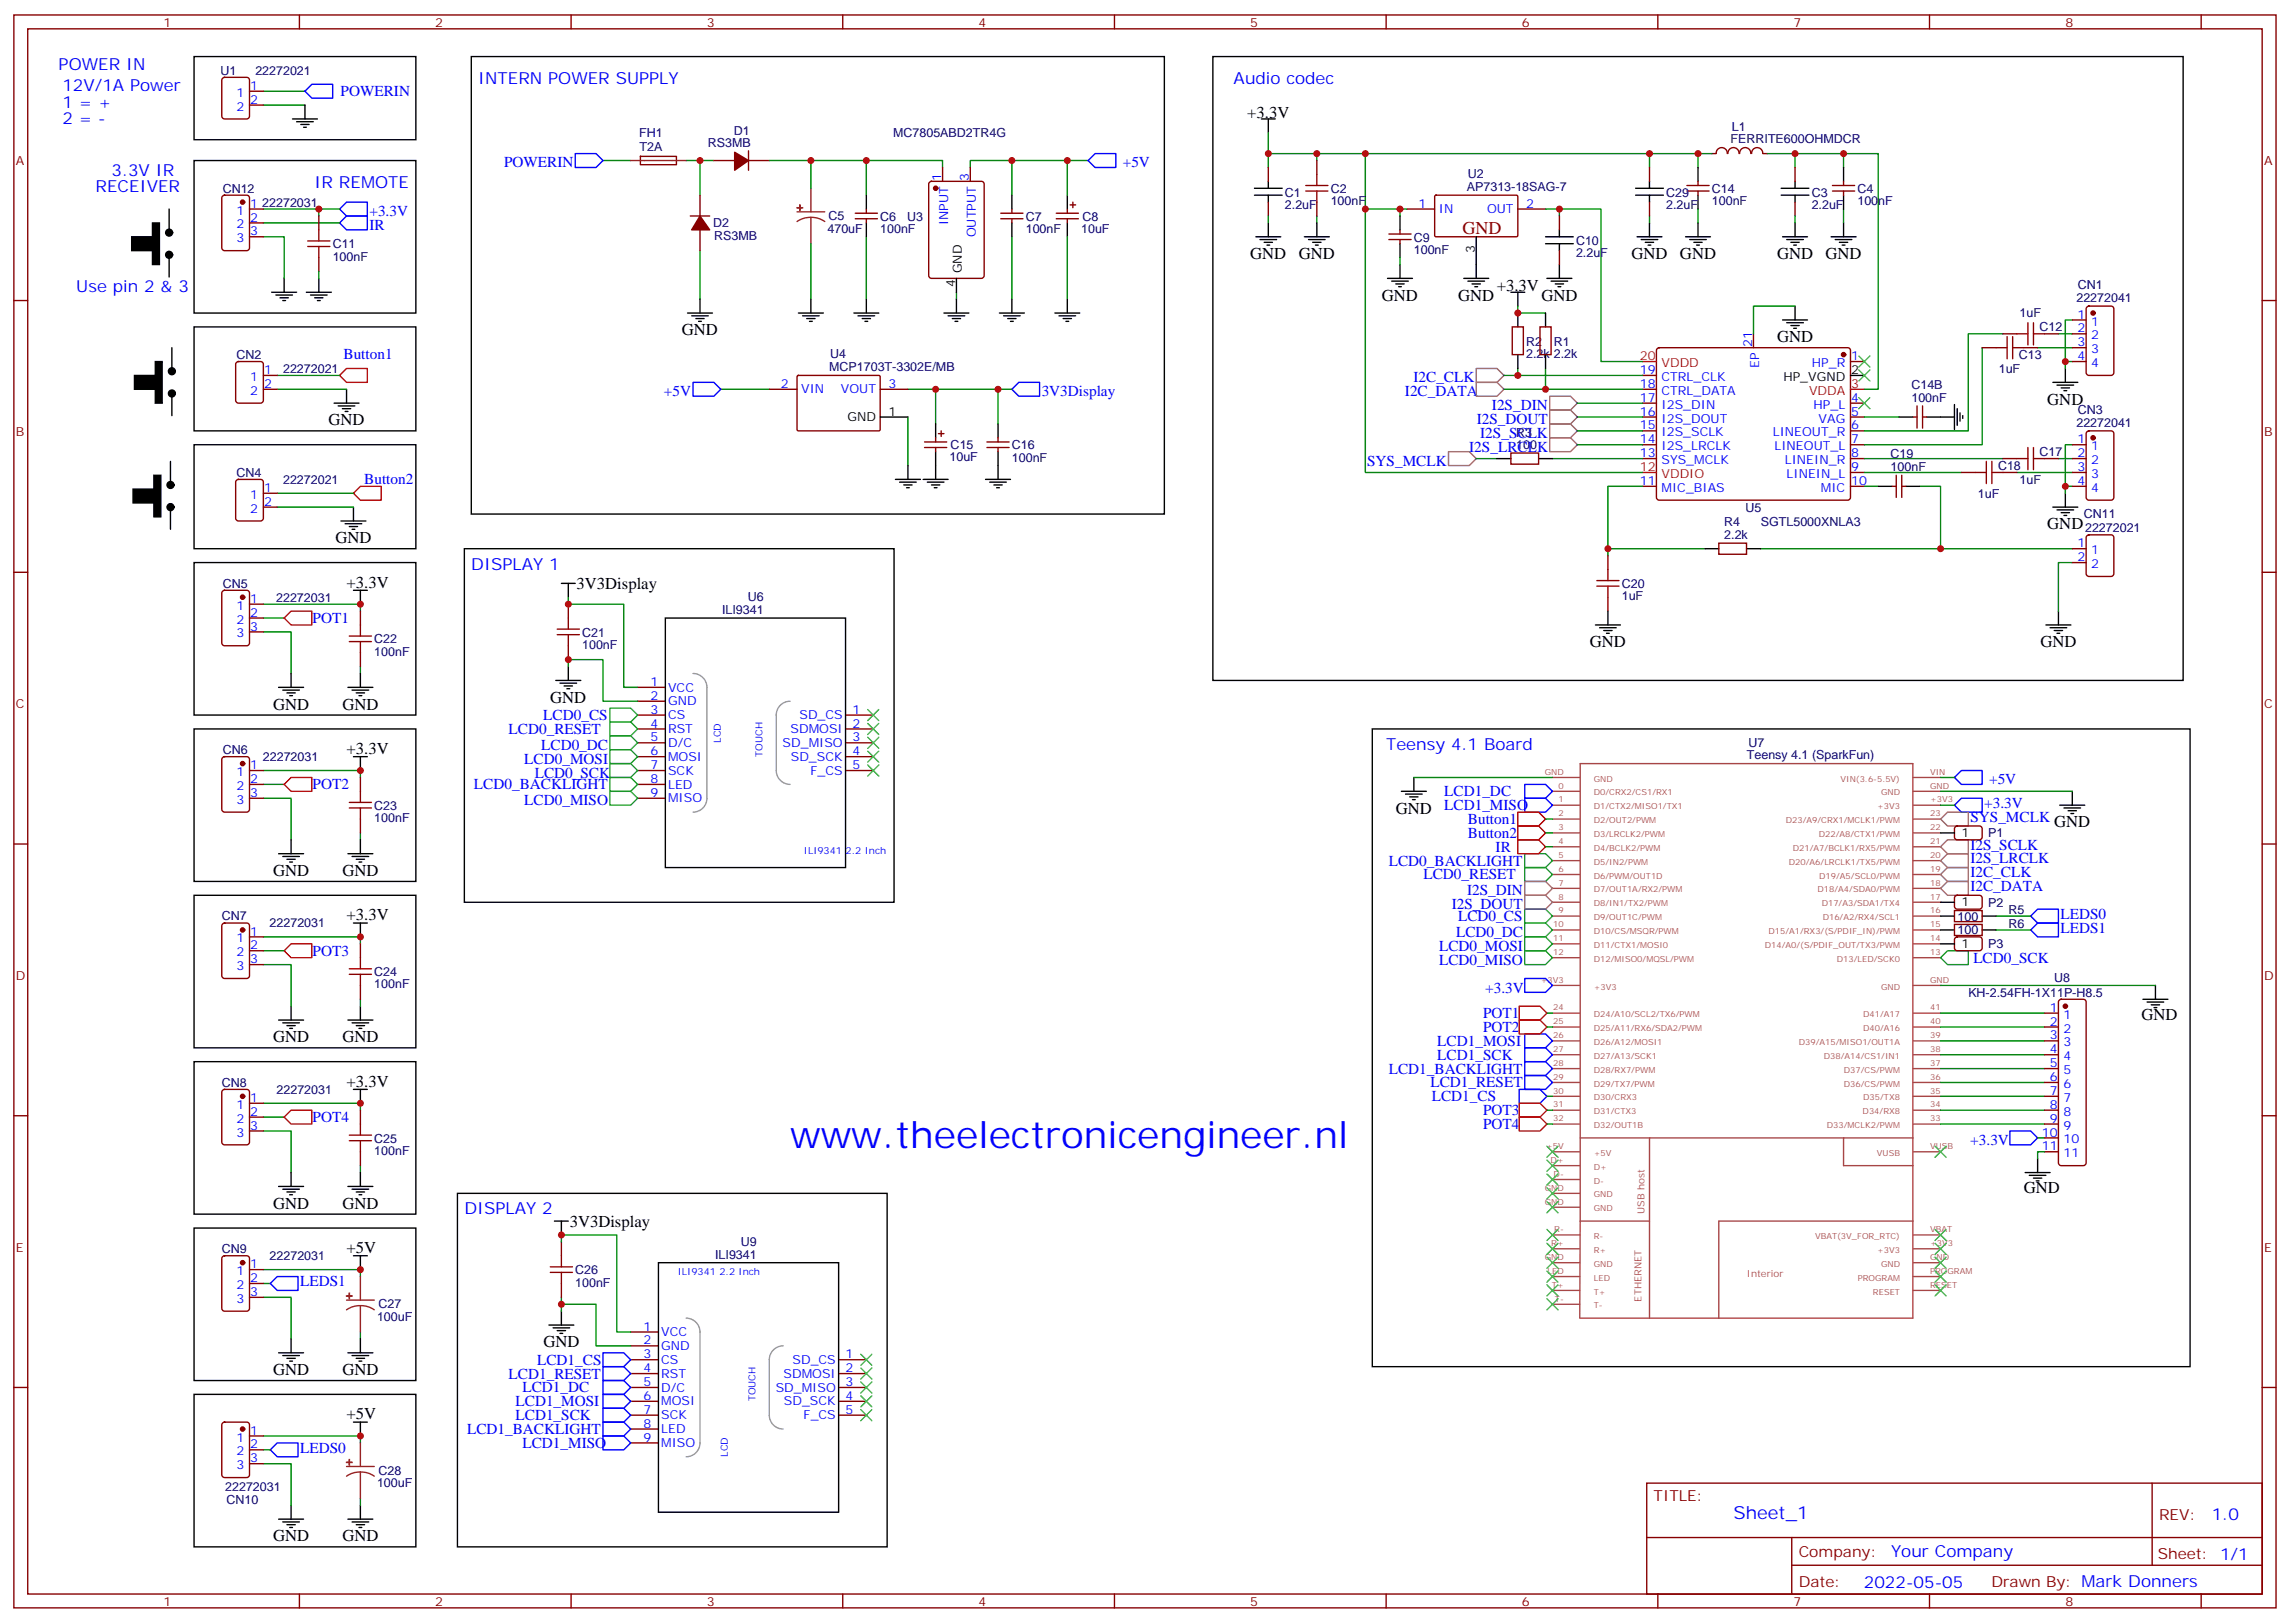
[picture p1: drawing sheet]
<svg xmlns="http://www.w3.org/2000/svg" width="583mm" height="413mm" viewBox="0 0 583 413" stroke-linecap="round" stroke-linejoin="round" font-family="sans-serif">
<defs><g id="words">
<text font-size="9.5" fill="#00f" x="201.1" y="292">www.theelectronicengineer.nl</text>
<text font-size="4.6" fill="#800" x="372.2" y="59.5">GND</text>
<text font-size="4.6" fill="#00f" x="441.2" y="386.4">Sheet_1</text>
<g font-size="4.2" fill="#00f">
<text x="14.9" y="17.9">POWER IN</text>
<text x="15.9" y="23.2">12V/1A Power</text>
<text x="121.7" y="21.4">INTERN POWER SUPPLY</text>
<text x="314" y="21.4">Audio codec</text>
<text x="15.9" y="27.4">1 = +</text>
<text x="15.9" y="31.7">2 = -</text>
<text x="28.4" y="44.7">3.3V IR</text>
<text x="80.1" y="47.9">IR REMOTE</text>
<text x="24.3" y="49">RECEIVER</text>
<text x="19.4" y="74.4">Use pin 2 &amp; 3</text>
<text x="119.9" y="144.9">DISPLAY 1</text>
<text x="352.8" y="190.8">Teensy 4.1 Board</text>
<text x="118.2" y="309">DISPLAY 2</text>
<text x="562.9" y="386.7">1.0</text>
<text x="481.3" y="396.2">Your Company</text>
<text x="474.4" y="404">2022-05-05</text>
</g>
<g font-size="4.2">
<text x="317.4" y="29.9">+3.3V</text>
<text x="318.2" y="65.9">GND</text>
<text x="330.6" y="65.9">GND</text>
<text x="415.2" y="65.9">GND</text>
<text x="427.6" y="65.9">GND</text>
<text x="452.3" y="65.9">GND</text>
<text x="464.6" y="65.9">GND</text>
<text x="351.7" y="76.5">GND</text>
<text x="371.1" y="76.5">GND</text>
<text x="380.9" y="74">+3.3V</text>
<text x="392.3" y="76.5">GND</text>
<text x="173.6" y="85.3">GND</text>
<text x="452.3" y="87.1">GND</text>
<text x="521.1" y="102.9">GND</text>
<text x="83.6" y="108.2">GND</text>
<text x="521.1" y="134.7">GND</text>
<text x="85.4" y="138.2">GND</text>
<text x="88.2" y="149.5">+3.3V</text>
<text x="146.8" y="149.8">3V3Display</text>
<text x="404.6" y="164.7">GND</text>
<text x="519.3" y="164.7">GND</text>
<text x="140.1" y="178.8">GND</text>
<text x="69.5" y="180.6">GND</text>
<text x="87.1" y="180.6">GND</text>
<text x="88.2" y="191.8">+3.3V</text>
<text x="355.2" y="207">GND</text>
<text x="522.8" y="210.5">GND</text>
<text x="69.5" y="222.9">GND</text>
<text x="87.1" y="222.9">GND</text>
<text x="88.2" y="234.2">+3.3V</text>
<text x="545" y="259.6">GND</text>
<text x="69.5" y="265.2">GND</text>
<text x="87.1" y="265.2">GND</text>
<text x="88.2" y="276.5">+3.3V</text>
<text x="515.1" y="303.7">GND</text>
<text x="69.5" y="307.6">GND</text>
<text x="87.1" y="307.6">GND</text>
<text x="145" y="312.1">3V3Display</text>
<text x="88.2" y="318.8">+5V</text>
<text x="138.3" y="342.8">GND</text>
<text x="69.5" y="349.9">GND</text>
<text x="87.1" y="349.9">GND</text>
<text x="88.2" y="361.2">+5V</text>
<text x="69.5" y="392.2">GND</text>
<text x="87.1" y="392.2">GND</text>
</g>
<g font-size="3.9" fill="#00f">
<text x="86.7" y="24.5">POWERIN</text>
<text x="128.3" y="42.6">POWERIN</text>
<text x="285.8" y="42.6">+5V</text>
<text x="94" y="55">+3.3V</text>
<text x="94" y="58.5">IR</text>
<text x="87.4" y="91.5">Button1</text>
<text x="169" y="100.8">+5V</text>
<text x="265.1" y="100.8">3V3Display</text>
<text x="357.6" y="100.8">I2C_DATA</text>
<text x="359.7" y="97.3">I2C_CLK</text>
<text x="375.8" y="107.9">I2S_DOUT</text>
<text x="379.7" y="104.4">I2S_DIN</text>
<text x="376.7" y="111.4">I2S_SCLK</text>
<text x="347.9" y="118.5">SYS_MCLK</text>
<text x="373.9" y="114.9">I2S_LRCLK</text>
<text x="92.7" y="123.2">Button2</text>
<text x="79.6" y="158.6">POT1</text>
<text x="138.3" y="183.2">LCD0_CS</text>
<text x="129.4" y="186.7">LCD0_RESET</text>
<text x="137.7" y="190.8">LCD0_DC</text>
<text x="133.4" y="194.3">LCD0_MOSI</text>
<text x="79.6" y="200.9">POT2</text>
<text x="120.6" y="200.9">LCD0_BACKLIGHT</text>
<text x="136.1" y="198">LCD0_SCK</text>
<text x="367.6" y="202.6">LCD1_DC</text>
<text x="506.2" y="199.6">+5V</text>
<text x="133.4" y="204.9">LCD0_MISO</text>
<text x="367.6" y="206.2">LCD1_MISO</text>
<text x="373.6" y="209.7">Button1</text>
<text x="501.5" y="209.2">SYS_MCLK</text>
<text x="505" y="205.6">+3.3V</text>
<text x="373.6" y="213.2">Button2</text>
<text x="353.5" y="220.3">LCD0_BACKLIGHT</text>
<text x="380.6" y="216.7">IR</text>
<text x="501.5" y="219.7">I2S_LRCLK</text>
<text x="501.5" y="216.2">I2S_SCLK</text>
<text x="362.3" y="223.8">LCD0_RESET</text>
<text x="373.4" y="227.8">I2S_DIN</text>
<text x="501.5" y="226.8">I2C_DATA</text>
<text x="501.5" y="223.3">I2C_CLK</text>
<text x="369.5" y="231.4">I2S_DOUT</text>
<text x="524.4" y="233.9">LEDS0</text>
<text x="370.6" y="238.4">LCD0_DC</text>
<text x="371.1" y="234.4">LCD0_CS</text>
<text x="524.4" y="237.4">LEDS1</text>
<text x="79.6" y="243.2">POT3</text>
<text x="366.3" y="241.9">LCD0_MOSI</text>
<text x="366.3" y="245.5">LCD0_MISO</text>
<text x="502.2" y="245">LCD0_SCK</text>
<text x="378" y="252.6">+3.3V</text>
<text x="377.5" y="259">POT1</text>
<text x="377.5" y="262.6">POT2</text>
<text x="365.8" y="269.7">LCD1_SCK</text>
<text x="365.8" y="266.1">LCD1_MOSI</text>
<text x="353.5" y="273.2">LCD1_BACKLIGHT</text>
<text x="364" y="276.7">LCD1_RESET</text>
<text x="364.4" y="280.2">LCD1_CS</text>
<text x="79.6" y="285.6">POT4</text>
<text x="377.5" y="283.7">POT3</text>
<text x="377.5" y="287.3">POT4</text>
<text x="501.5" y="291.4">+3.3V</text>
<text x="76.4" y="327.3">LEDS1</text>
<text x="136.7" y="347.3">LCD1_CS</text>
<text x="129.4" y="350.8">LCD1_RESET</text>
<text x="131.2" y="357.8">LCD1_MOSI</text>
<text x="133" y="354.3">LCD1_DC</text>
<text x="118.9" y="364.9">LCD1_BACKLIGHT</text>
<text x="131.2" y="361.4">LCD1_SCK</text>
<text x="76.4" y="369.7">LEDS0</text>
<text x="133" y="368.4">LCD1_MISO</text>
</g>
<g font-size="3.9" fill="#800">
<text x="420.9" y="382">TITLE:</text>
<text x="549.5" y="386.7">REV:</text>
<text x="457.8" y="396.2">Company:</text>
<text x="549.1" y="396.8">Sheet: 1/1</text>
<text x="457.8" y="403.9">Date:</text>
<text x="506.8" y="403.9">Drawn By: Mark Donners</text>
</g>
<g font-size="3.2" fill="#800">
<text x="41.6" y="6.8">1</text>
<text x="110.8" y="6.8">2</text>
<text x="179.9" y="6.8">3</text>
<text x="249.1" y="6.8">4</text>
<text x="318.2" y="6.8">5</text>
<text x="387.3" y="6.8">6</text>
<text x="456.5" y="6.8">7</text>
<text x="525.6" y="6.8">8</text>
<text x="4.1" y="41.9">A</text>
<text x="576.3" y="41.9">A</text>
<text x="4.1" y="111.1">B</text>
<text x="576.3" y="111.1">B</text>
<text x="4.1" y="180.2">C</text>
<text x="576.3" y="180.2">C</text>
<text x="4.1" y="249.3">D</text>
<text x="576.3" y="249.3">D</text>
<text x="4.1" y="318.5">E</text>
<text x="576.3" y="318.5">E</text>
<text x="41.6" y="408.6">1</text>
<text x="110.8" y="408.6">2</text>
<text x="179.9" y="408.6">3</text>
<text x="249.1" y="408.6">4</text>
<text x="318.2" y="408.6">5</text>
<text x="387.3" y="408.6">6</text>
<text x="456.5" y="408.6">7</text>
<text x="525.6" y="408.6">8</text>
</g>
<g font-size="3.2" fill="#000080">
<text x="56.1" y="19.1">U1</text>
<text x="65" y="19.1">22272021</text>
<text x="162.7" y="34.9">FH1</text>
<text x="186.7" y="34.3">D1</text>
<text x="227.3" y="34.9">MC7805ABD2TR4G</text>
<text x="440.8" y="33.3">L1</text>
<text x="162.8" y="38.5">T2A</text>
<text x="180.2" y="37.3">RS3MB</text>
<text x="440.4" y="36.5">FERRITE600OHMDCR</text>
<text x="373.6" y="45.3">U2</text>
<text x="56.7" y="49.1">CN12</text>
<text x="66.8" y="52.6">22272031</text>
<text x="327" y="53.1">2.2uF</text>
<text x="327" y="50.1">C1</text>
<text x="338.7" y="52.2">100nF</text>
<text x="338.7" y="49.1">C2</text>
<text x="373.3" y="48.5">AP7313-18SAG-7</text>
<text x="424" y="53.1">2.2uF</text>
<text x="424" y="50.1">C29</text>
<text x="435.7" y="52.2">100nF</text>
<text x="435.7" y="49.2">C14</text>
<text x="461.1" y="53.1">2.2uF</text>
<text x="461.1" y="50.1">C3</text>
<text x="472.7" y="52.2">100nF</text>
<text x="472.7" y="49.2">C4</text>
<text x="181.5" y="57.9">D2</text>
<text x="210.6" y="59.3">470uF</text>
<text x="210.9" y="56.1">C5</text>
<text x="224" y="59.3">100nF</text>
<text x="224" y="56.1">C6</text>
<text x="230.9" y="56.1">U3</text>
<text x="261.1" y="59.3">100nF</text>
<text x="261.1" y="56.1">C7</text>
<text x="275.2" y="59.2">10uF</text>
<text x="275.5" y="56.1">C8</text>
<text x="84.7" y="63.2">C11</text>
<text x="181.7" y="61.1">RS3MB</text>
<text x="359.8" y="64.6">100nF</text>
<text x="359.8" y="61.5">C9</text>
<text x="401.1" y="65.4">2.2uF</text>
<text x="401.1" y="62.4">C10</text>
<text x="84.7" y="66.3">100nF</text>
<text x="528.5" y="76.8">22272041</text>
<text x="528.8" y="73.7">CN1</text>
<text x="514" y="80.8">1uF</text>
<text x="388.4" y="88">R2</text>
<text x="395.5" y="88">R1</text>
<text x="519.1" y="84.3">C12</text>
<text x="60.2" y="91.4">CN2</text>
<text x="72" y="94.9">22272021</text>
<text x="211" y="94.4">MCP1703T-3302E/MB</text>
<text x="211.3" y="91.1">U4</text>
<text x="388.4" y="91">2.2k 2.2k</text>
<text x="508.7" y="94.9">1uF</text>
<text x="513.8" y="91.4">C13</text>
<text x="486.5" y="99">C14B</text>
<text x="486.5" y="102.2">100nF</text>
<text x="528.8" y="105.4">CN3</text>
<text x="385.9" y="111.2">R3</text>
<text x="528.5" y="108.6">22272041</text>
<text x="241.7" y="117.4">10uF</text>
<text x="241.9" y="114.3">C15</text>
<text x="257.5" y="117.5">100nF</text>
<text x="257.5" y="114.3">C16</text>
<text x="385.9" y="114.2">100</text>
<text x="481.2" y="119.9">100nF</text>
<text x="481.2" y="116.7">C19</text>
<text x="508.5" y="119.6">C18</text>
<text x="519.1" y="116.1">C17</text>
<text x="60.2" y="121.4">CN4</text>
<text x="72" y="123.1">22272021</text>
<text x="514" y="123.1">1uF</text>
<text x="444.3" y="130.2">U5</text>
<text x="503.4" y="126.6">1uF</text>
<text x="530.4" y="131.9">CN11</text>
<text x="438.8" y="137.2">2.2k</text>
<text x="438.8" y="133.9">R4</text>
<text x="448.1" y="133.7">SGTL5000XNLA3</text>
<text x="530.7" y="135.5">22272021</text>
<text x="56.7" y="149.6">CN5</text>
<text x="412.7" y="149.7">C20</text>
<text x="70.3" y="153.1">22272031</text>
<text x="190.3" y="153">U6</text>
<text x="412.7" y="152.8">1uF</text>
<text x="148.2" y="162">C21</text>
<text x="183.8" y="156.2">ILI9341</text>
<text x="95.2" y="166.9">100nF</text>
<text x="95.2" y="163.7">C22</text>
<text x="148.2" y="165.1">100nF</text>
<text x="56.7" y="191.9">CN6</text>
<text x="445" y="190">U7</text>
<text x="66.9" y="193.7">22272031</text>
<text x="444.6" y="193.3">Teensy 4.1 (SparkFun)</text>
<text x="95.2" y="209.2">100nF</text>
<text x="95.2" y="206.1">C23</text>
<text x="506" y="213.1">P1</text>
<text x="506" y="230.7">P2</text>
<text x="511.2" y="232.5">R5</text>
<text x="56.4" y="234.2">CN7</text>
<text x="68.6" y="235.9">22272031</text>
<text x="498.2" y="234.2">100</text>
<text x="498.2" y="237.8">100</text>
<text x="511.2" y="236.1">R6</text>
<text x="506" y="241.3">P3</text>
<text x="95.2" y="251.5">100nF</text>
<text x="95.2" y="248.4">C24</text>
<text x="522.8" y="249.8">U8</text>
<text x="501" y="253.7">KH-2.54FH-1X11P-H8.5</text>
<text x="56.4" y="276.5">CN8</text>
<text x="70.4" y="278.3">22272031</text>
<text x="95.2" y="293.9">100nF</text>
<text x="95.2" y="290.7">C25</text>
<text x="188.5" y="317.1">U9</text>
<text x="56.4" y="318.8">CN9</text>
<text x="68.6" y="320.6">22272031</text>
<text x="182" y="320.3">ILI9341</text>
<text x="146.4" y="327.4">100nF</text>
<text x="146.4" y="324.2">C26</text>
<text x="96.3" y="333">C27</text>
<text x="96" y="336.1">100uF</text>
<text x="96.3" y="375.3">C28</text>
<text x="57.3" y="379.5">22272031</text>
<text x="57.7" y="382.7">CN10</text>
<text x="96" y="378.5">100uF</text>
</g>
<g font-size="3.2" fill="#00f">
<text x="63.7" y="22.9">1</text>
<text x="60.2" y="24.6">1</text>
<text x="60.2" y="28.2">2</text>
<text x="63.7" y="26.4">2</text>
<text x="239.5" y="46" transform="rotate(-90 239.5 46)">1</text>
<text x="246.6" y="46" transform="rotate(-90 246.6 46)">3</text>
<text x="63.7" y="52.8">1</text>
<text x="361" y="52.8">1</text>
<text x="388.4" y="52.8">2</text>
<text x="60.2" y="54.6">1</text>
<text x="60.2" y="58.1">2</text>
<text x="63.7" y="56.4">2</text>
<text x="63.7" y="59.9">3</text>
<text x="241.3" y="57.3" transform="rotate(-90 241.3 57.3)">INPUT</text>
<text x="366.2" y="54.3">IN</text>
<text x="378.5" y="54.3">OUT</text>
<text x="60.2" y="61.7">3</text>
<text x="248.4" y="60.4" transform="rotate(-90 248.4 60.4)">OUTPUT</text>
<text x="528.7" y="81.1">1</text>
<text x="532.2" y="82.8">1</text>
<text x="445.9" y="88.3" transform="rotate(-90 445.9 88.3)">21</text>
<text x="528.7" y="84.6">2</text>
<text x="528.7" y="88.1">3</text>
<text x="532.2" y="86.4">2</text>
<text x="532.2" y="89.9">3</text>
<text x="67.2" y="95.2">1</text>
<text x="417.4" y="95.2">19</text>
<text x="447.7" y="93.7" transform="rotate(-90 447.7 93.7)">EP</text>
<text x="461.1" y="93.4">HP_R</text>
<text x="471.1" y="91.7">1</text>
<text x="528.7" y="91.7">4</text>
<text x="532.2" y="93.4">4</text>
<text x="63.7" y="96.9">1</text>
<text x="63.7" y="100.5">2</text>
<text x="67.2" y="98.7">2</text>
<text x="198.7" y="98.7">2</text>
<text x="203.9" y="100.1">VIN</text>
<text x="214" y="100.1">VOUT</text>
<text x="226.1" y="98.7">3</text>
<text x="417.4" y="98.7">18</text>
<text x="422.9" y="100.5">CTRL_DATA</text>
<text x="422.9" y="96.9">CTRL_CLK</text>
<text x="417.4" y="105.8">16</text>
<text x="417.4" y="102.2">17</text>
<text x="422.9" y="107.5">I2S_DOUT</text>
<text x="422.9" y="104">I2S_DIN</text>
<text x="461.6" y="104">HP_L</text>
<text x="462.9" y="107.5">VAG</text>
<text x="471.1" y="102.2">4</text>
<text x="471.1" y="105.8">5</text>
<text x="417.4" y="112.8">14</text>
<text x="417.4" y="109.3">15</text>
<text x="422.9" y="111.1">I2S_SCLK</text>
<text x="451.2" y="111.1">LINEOUT_R</text>
<text x="471.1" y="109.3">6</text>
<text x="471.1" y="112.8">7</text>
<text x="528.7" y="112.8">1</text>
<text x="417.4" y="116.3">13</text>
<text x="422.9" y="118.1">SYS_MCLK</text>
<text x="422.9" y="114.6">I2S_LRCLK</text>
<text x="451.6" y="114.6">LINEOUT_L</text>
<text x="454.2" y="118.1">LINEIN_R</text>
<text x="471.1" y="116.3">8</text>
<text x="471.1" y="119.9">9</text>
<text x="528.7" y="116.3">2</text>
<text x="528.7" y="119.9">3</text>
<text x="532.2" y="114.6">1</text>
<text x="532.2" y="118.1">2</text>
<text x="67.2" y="125.2">1</text>
<text x="417.4" y="123.4">11</text>
<text x="422.9" y="125.2">MIC_BIAS</text>
<text x="454.7" y="121.6">LINEIN_L</text>
<text x="463.4" y="125.2">MIC</text>
<text x="471.1" y="123.4">10</text>
<text x="528.7" y="123.4">4</text>
<text x="532.2" y="121.6">3</text>
<text x="532.2" y="125.2">4</text>
<text x="63.7" y="126.9">1</text>
<text x="63.7" y="130.5">2</text>
<text x="67.2" y="128.7">2</text>
<text x="528.7" y="139.3">1</text>
<text x="528.7" y="142.8">2</text>
<text x="532.2" y="141">1</text>
<text x="532.2" y="144.6">2</text>
<text x="60.2" y="155.2">1</text>
<text x="63.7" y="153.4">1</text>
<text x="60.2" y="158.7">2</text>
<text x="63.7" y="156.9">2</text>
<text x="63.7" y="160.4">3</text>
<text x="60.2" y="162.2">3</text>
<text x="165.6" y="174.6">1</text>
<text x="165.6" y="178.1">2</text>
<text x="170" y="176">VCC</text>
<text x="170" y="179.5">GND</text>
<text x="165.6" y="181.6">3</text>
<text x="165.6" y="185.1">4</text>
<text x="170" y="183">CS</text>
<text x="203.5" y="183">SD_CS</text>
<text x="217" y="181.6">1</text>
<text x="217" y="185.1">2</text>
<text x="165.6" y="188.7">5</text>
<text x="170" y="186.5">RST</text>
<text x="170" y="190.1">D/C</text>
<text x="199.2" y="190.1">SD_MISO</text>
<text x="201.2" y="186.5">SDMOSI</text>
<text x="217" y="188.7">3</text>
<text x="60.2" y="197.5">1</text>
<text x="63.7" y="195.7">1</text>
<text x="165.6" y="192.2">6</text>
<text x="165.6" y="195.7">7</text>
<text x="170" y="193.6">MOSI</text>
<text x="170" y="197.1">SCK</text>
<text x="201.3" y="193.6">SD_SCK</text>
<text x="206.3" y="197.1">F_CS</text>
<text x="217" y="192.2">4</text>
<text x="217" y="195.7">5</text>
<text x="60.2" y="201">2</text>
<text x="63.7" y="199.2">2</text>
<text x="63.7" y="202.8">3</text>
<text x="165.6" y="199.2">8</text>
<text x="165.6" y="202.8">9</text>
<text x="170" y="200.7">LED</text>
<text x="60.2" y="204.5">3</text>
<text x="170" y="204.2">MISO</text>
<text x="60.2" y="239.8">1</text>
<text x="63.7" y="238.1">1</text>
<text x="60.2" y="243.3">2</text>
<text x="63.7" y="241.6">2</text>
<text x="63.7" y="245.1">3</text>
<text x="60.2" y="246.9">3</text>
<text x="521.7" y="257.5">1</text>
<text x="521.7" y="261">2</text>
<text x="525.2" y="259.2">1</text>
<text x="525.2" y="262.7">2</text>
<text x="521.7" y="264.5">3</text>
<text x="521.7" y="268">4</text>
<text x="525.2" y="266.3">3</text>
<text x="525.2" y="269.8">4</text>
<text x="521.7" y="271.6">5</text>
<text x="521.7" y="275.1">6</text>
<text x="525.2" y="273.3">5</text>
<text x="63.7" y="280.4">1</text>
<text x="521.7" y="278.6">7</text>
<text x="525.2" y="276.9">6</text>
<text x="525.2" y="280.4">7</text>
<text x="60.2" y="282.2">1</text>
<text x="60.2" y="285.7">2</text>
<text x="63.7" y="283.9">2</text>
<text x="63.7" y="287.4">3</text>
<text x="521.7" y="282.2">8</text>
<text x="521.7" y="285.7">9</text>
<text x="525.2" y="283.9">8</text>
<text x="525.2" y="287.4">9</text>
<text x="60.2" y="289.2">3</text>
<text x="519.7" y="289.2">10</text>
<text x="519.7" y="292.7">11</text>
<text x="525.2" y="291">10</text>
<text x="525.2" y="294.5">11</text>
<text x="63.7" y="322.7">1</text>
<text x="60.2" y="324.5">1</text>
<text x="60.2" y="328">2</text>
<text x="63.7" y="326.2">2</text>
<text x="63.7" y="329.8">3</text>
<text x="60.2" y="331.5">3</text>
<text x="163.8" y="338.6">1</text>
<text x="168.3" y="340">VCC</text>
<text x="163.8" y="342.1">2</text>
<text x="163.8" y="345.7">3</text>
<text x="168.3" y="343.5">GND</text>
<text x="168.3" y="347.1">CS</text>
<text x="201.7" y="347.1">SD_CS</text>
<text x="215.2" y="345.7">1</text>
<text x="163.8" y="349.2">4</text>
<text x="163.8" y="352.7">5</text>
<text x="168.3" y="350.6">RST</text>
<text x="199.4" y="350.6">SDMOSI</text>
<text x="215.2" y="349.2">2</text>
<text x="215.2" y="352.7">3</text>
<text x="163.8" y="356.2">6</text>
<text x="163.8" y="359.8">7</text>
<text x="168.3" y="354.1">D/C</text>
<text x="168.3" y="357.6">MOSI</text>
<text x="197.4" y="354.1">SD_MISO</text>
<text x="199.5" y="357.6">SD_SCK</text>
<text x="215.2" y="356.2">4</text>
<text x="215.2" y="359.8">5</text>
<text x="63.7" y="365.1">1</text>
<text x="163.8" y="363.3">8</text>
<text x="168.3" y="361.2">SCK</text>
<text x="168.3" y="364.7">LED</text>
<text x="204.5" y="361.2">F_CS</text>
<text x="60.2" y="366.8">1</text>
<text x="60.2" y="370.3">2</text>
<text x="63.7" y="368.6">2</text>
<text x="163.8" y="366.8">9</text>
<text x="168.3" y="368.2">MISO</text>
<text x="60.2" y="373.9">3</text>
<text x="63.7" y="372.1">3</text>
</g>
<g font-size="3.2">
<text x="375.4" y="64.4" transform="rotate(-90 375.4 64.4)">3</text>
<text x="244.8" y="69.5" transform="rotate(-90 244.8 69.5)">GND</text>
<text x="243.1" y="73" transform="rotate(-90 243.1 73)">4</text>
<text x="471.1" y="95.2">2</text>
<text x="453.9" y="96.9">HP_VGND</text>
<text x="215.7" y="107.2">GND</text>
<text x="226.1" y="105.8">1</text>
<text x="499.2" y="213">1</text>
<text x="499.2" y="230.6">1</text>
<text x="499.2" y="241.2">1</text>
</g>
<g font-size="3.2" fill="#f00">
<text x="417.4" y="91.7">20</text>
<text x="422.9" y="93.4">VDDD</text>
<text x="460.4" y="100.5">VDDA</text>
<text x="471.1" y="98.7">3</text>
<text x="417.4" y="119.9">12</text>
<text x="422.9" y="121.6">VDDIO</text>
</g>
<g font-size="2.5" fill="#00f">
<text x="183.4" y="189" transform="rotate(-90 183.4 189)">LCD</text>
<text x="194" y="192.5" transform="rotate(-90 194 192.5)">TOUCH</text>
<text x="204.6" y="217.2">ILI9341 2.2 Inch</text>
<text x="172.5" y="324.5">ILI9341 2.2 Inch</text>
<text x="192.3" y="356.6" transform="rotate(-90 192.3 356.6)">TOUCH</text>
<text x="185.2" y="370.7" transform="rotate(-90 185.2 370.7)">LCD</text>
</g>
<g font-size="2.5" fill="#a54b4b">
<text x="418.5" y="309" transform="rotate(-90 418.5 309)">USB host</text>
<text x="444.6" y="324.8">Interior</text>
<text x="417.8" y="331.2" transform="rotate(-90 417.8 331.2)">ETHERNET</text>
</g>
<g font-size="2.1" fill="#a54b4b">
<text x="393.1" y="197.1">GND</text>
<text x="491.2" y="197.1">VIN</text>
<text x="396.7" y="200.7">0</text>
<text x="405.6" y="198.9">GND</text>
<text x="405.6" y="202.4">D0/CRX2/CS1/RX1</text>
<text x="468.4" y="198.9">VIN(3.6-5.5V)</text>
<text x="478.7" y="202.4">GND</text>
<text x="491.2" y="200.7">GND</text>
<text x="396.7" y="204.2">1</text>
<text x="396.7" y="207.7">2</text>
<text x="405.6" y="205.9">D1/CTX2/MISO1/TX1</text>
<text x="405.6" y="209.5">D2/OUT2/PWM</text>
<text x="454.5" y="209.5">D23/A9/CRX1/MCLK1/PWM</text>
<text x="477.7" y="205.9">+3V3</text>
<text x="491.2" y="207.7">23</text>
<text x="491.2" y="204.2">+3V3</text>
<text x="396.7" y="211.3">3</text>
<text x="396.7" y="214.8">4</text>
<text x="405.6" y="213">D3/LRCLK2/PWM</text>
<text x="462.9" y="213">D22/A8/CTX1/PWM</text>
<text x="491.2" y="211.3">22</text>
<text x="491.2" y="214.8">21</text>
<text x="396.7" y="218.3">5</text>
<text x="396.7" y="221.8">6</text>
<text x="405.6" y="216.5">D4/BCLK2/PWM</text>
<text x="405.6" y="220">D5/IN2/PWM</text>
<text x="455.3" y="220">D20/A6/LRCLK1/TX5/PWM</text>
<text x="456.3" y="216.5">D21/A7/BCLK1/RX5/PWM</text>
<text x="491.2" y="218.3">20</text>
<text x="491.2" y="221.8">19</text>
<text x="396.7" y="225.4">7</text>
<text x="405.6" y="223.6">D6/PWM/OUT1D</text>
<text x="405.6" y="227.1">D7/OUT1A/RX2/PWM</text>
<text x="462.6" y="227.1">D18/A4/SDA0/PWM</text>
<text x="463" y="223.6">D19/A5/SCL0/PWM</text>
<text x="491.2" y="225.4">18</text>
<text x="396.7" y="228.9">8</text>
<text x="396.7" y="232.4">9</text>
<text x="405.6" y="230.6">D8/IN1/TX2/PWM</text>
<text x="463.6" y="230.6">D17/A3/SDA1/TX4</text>
<text x="491.2" y="228.9">17</text>
<text x="491.2" y="232.4">16</text>
<text x="395.3" y="235.9">10</text>
<text x="395.3" y="239.5">11</text>
<text x="405.6" y="234.2">D9/OUT1C/PWM</text>
<text x="405.6" y="237.7">D10/CS/MSQR/PWM</text>
<text x="450.1" y="237.7">D15/A1/RX3/(S/PDIF_IN)/PWM</text>
<text x="463.9" y="234.2">D16/A2/RX4/SCL1</text>
<text x="491.2" y="235.9">15</text>
<text x="491.2" y="239.5">14</text>
<text x="395.3" y="243">12</text>
<text x="405.6" y="241.2">D11/CTX1/MOSI0</text>
<text x="405.6" y="244.7">D12/MISO0/MQSL/PWM</text>
<text x="449.1" y="241.2">D14/A0/(S/PDIF_OUT/TX3/PWM</text>
<text x="467.5" y="244.7">D13/LED/SCK0</text>
<text x="491.2" y="243">13</text>
<text x="392.1" y="250.1">+3V3</text>
<text x="405.6" y="251.8">+3V3</text>
<text x="478.7" y="251.8">GND</text>
<text x="491.2" y="250.1">GND</text>
<text x="395.3" y="257.1">24</text>
<text x="491.2" y="257.1">41</text>
<text x="395.3" y="260.6">25</text>
<text x="405.6" y="258.9">D24/A10/SCL2/TX6/PWM</text>
<text x="405.6" y="262.4">D25/A11/RX6/SDA2/PWM</text>
<text x="474.2" y="258.9">D41/A17</text>
<text x="474.2" y="262.4">D40/A16</text>
<text x="491.2" y="260.6">40</text>
<text x="395.3" y="264.2">26</text>
<text x="395.3" y="267.7">27</text>
<text x="405.6" y="265.9">D26/A12/MOSI1</text>
<text x="405.6" y="269.4">D27/A13/SCK1</text>
<text x="457.8" y="265.9">D39/A15/MISO1/OUT1A</text>
<text x="464.2" y="269.4">D38/A14/CS1/IN1</text>
<text x="491.2" y="267.7">38</text>
<text x="491.2" y="264.2">39</text>
<text x="395.3" y="271.2">28</text>
<text x="395.3" y="274.8">29</text>
<text x="405.6" y="273">D28/RX7/PWM</text>
<text x="469.3" y="273">D37/CS/PWM</text>
<text x="491.2" y="271.2">37</text>
<text x="491.2" y="274.8">36</text>
<text x="395.3" y="278.3">30</text>
<text x="395.3" y="281.8">31</text>
<text x="405.6" y="276.5">D29/TX7/PWM</text>
<text x="405.6" y="280">D30/CRX3</text>
<text x="469.3" y="276.5">D36/CS/PWM</text>
<text x="474.2" y="280">D35/TX8</text>
<text x="491.2" y="278.3">35</text>
<text x="491.2" y="281.8">34</text>
<text x="395.3" y="285.3">32</text>
<text x="405.6" y="283.5">D31/CTX3</text>
<text x="405.6" y="287.1">D32/OUT1B</text>
<text x="465" y="287.1">D33/MCLK2/PWM</text>
<text x="474" y="283.5">D34/RX8</text>
<text x="491.2" y="285.3">33</text>
<text x="393.5" y="292.4">+5V</text>
<text x="491.2" y="292.4">VUSB</text>
<text x="394.6" y="295.9">D+</text>
<text x="395.4" y="299.4">D-</text>
<text x="405.6" y="294.1">+5V</text>
<text x="405.6" y="297.7">D+</text>
<text x="477.7" y="294.1">VUSB</text>
<text x="393.1" y="303">GND</text>
<text x="405.6" y="301.2">D-</text>
<text x="405.6" y="304.7">GND</text>
<text x="393.1" y="306.5">GND</text>
<text x="405.6" y="308.2">GND</text>
<text x="394.8" y="317.1">R+</text>
<text x="395.6" y="313.6">R-</text>
<text x="405.6" y="315.3">R-</text>
<text x="461.9" y="315.3">VBAT(3V_FOR_RTC)</text>
<text x="491.2" y="313.6">VBAT</text>
<text x="491.2" y="317.1">+3V3</text>
<text x="393.1" y="320.6">GND</text>
<text x="405.6" y="318.8">R+</text>
<text x="405.6" y="322.4">GND</text>
<text x="477.7" y="318.8">+3V3</text>
<text x="478.7" y="322.4">GND</text>
<text x="491.2" y="320.6">GND</text>
<text x="393.9" y="324.1">LED</text>
<text x="395" y="327.7">T+</text>
<text x="405.6" y="325.9">LED</text>
<text x="405.6" y="329.4">T+</text>
<text x="472.8" y="325.9">PROGRAM</text>
<text x="476.7" y="329.4">RESET</text>
<text x="491.2" y="327.7">RESET</text>
<text x="491.2" y="324.1">PROGRAM</text>
<text x="395.7" y="331.2">T-</text>
<text x="405.6" y="332.9">T-</text>
</g>
</g></defs>
<g fill="none" stroke="#870000" stroke-width=".35">
<path d="M3.5 3.8h575.8v405.4h-575.8zM7.1 7.3h568.6v398.3h-568.6zM56.7 19.9l.4-.2h5.7a.71 .71 0 0 1 .7 .7l-.1 9.4-.6 .5h-5.7l-.4-.3-.3-.4v-9.2zM76.2 3.8v3.5M145.3 3.8v3.5M214.5 3.8v3.5M283.6 3.8v3.5M352.8 3.8v3.5M421.9 3.8v3.5M491.1 3.8v3.5M560.2 3.8v3.5M63.5 23.2h3.5"/>
<path d="M63.5 26.7h3.5M163 39.8h9.1l.1 2.1h-9.2zM190.5 38.4v4.9M435.7 39.1h1M436.8 39.1a1.41 1.41 0 0 1 1.4-1.5 1.41 1.41 0 0 1 1.4 1.5M439.8 39.1a1.41 1.41 0 0 1 1.4-1.5 1.41 1.41 0 0 1 1.4 1.5M442.8 39.1a1.41 1.41 0 0 1 1.4-1.5 1.41 1.41 0 0 1 1.4 1.5M445.8 39.1a1.41 1.41 0 0 1 1.4-1.5 1.41 1.41 0 0 1 1.4 1.5M448.7 39.1h1.1M56.7 49.9l.4-.2h5.7a.71 .71 0 0 1 .7 .7l-.1 13-.6 .4h-5.7l-.4-.3-.3-.4v-12.7zM63.5 53.2h3.5M63.5 56.7h3.5"/>
<path d="M81.1 55v3.5M175.7 55h4.9M178.2 49.7v5.3M178.2 58.5v5.3M181.7 40.9h5.3M190.5 40.9h5.3M217.7 54.3h5.6M217.7 55.7h5.6M220.5 53.2v1.1M220.5 55.7v1M236.6 46.3l.5-.2h12.7a.71 .71 0 0 1 .7 .7l-.1 23.6-.6 .4h-12.7l-.5-.2-.2-.5v-23.3zM239.9 42.6v3.5"/>
<path d="M246.9 42.6v3.5M254.7 54.3h5.6M254.7 55.7h5.6M257.5 53.2v1.1M257.5 55.7v1M268.8 54.3h5.7M268.8 55.7h5.7M271.6 53.2v1.1M271.6 55.7v1M272.3 52.1h1.5M273 51.4v1.4M322.8 42.6v3.5"/>
<path d="M322.8 51.4v3.6M335.1 40.9v3.5M335.1 51.4v3.6M353.5 59.5h5.6M356.3 58.5v1M358.1 53.2h7M365.2 49.8l.3-.1h20.6l.2 .3-.1 10.1-.3 .2-20.6-.1-.2-.3zM386.3 53.2h7M396.9 55v3.5M419.8 42.6v3.5M419.8 51.4v3.6M429.3 48.6h5.7"/>
<path d="M429.3 47.2h5.7M432.2 46.1v1.1M432.2 48.6v1.1M456.8 42.6v3.5M456.8 51.4v3.6M466.4 48.6h5.6M466.4 47.2h5.6M469.2 46.1v1.1M469.2 48.6v1.1M3.5 76.5h3.6M63.5 60.3h3.5M81.1 65.5v3.6"/>
<path d="M353.5 61h5.6M356.3 61v1M396.9 63.8v3.5M531.2 78.1l.4-.2h5.7a.71 .71 0 0 1 .7 .7l-.1 16.5-.6 .4h-5.7l-.5-.2-.2-.5v-16.2zM575.7 76.5h3.6M60.2 92.2l.5-.2h5.6a.71 .71 0 0 1 .7 .7v9.5l-.7 .4h-5.6l-.5-.2-.2-.5v-9.2zM67 99.1h3.6M67 95.5h3.6M195.8 99.1h7M202.9 95.7l.3-.2 20.6 .1 .2 .3v13.6l-.3 .1h-20.7l-.2-.3zM224 99.1h7.1M384.9 83.2h2.8v7h-2.8z"/>
<path d="M391.9 83.2h2.9v7h-2.9zM418 99.1h3.6M418 95.5h3.6M421.8 88.7l.5-.2h48a.71 .71 0 0 1 .7 .7v37.4l-.3 .5-.4 .2h-48l-.5-.3-.2-.4v-37.4zM446.3 84.9v3.6M471 92h3.5M504.5 88.5h3.5M509.8 84.9h3.5M515.1 88.5h3.5M520.3 84.9h3.6M527.4 92h3.5M527.4 84.9h3.5"/>
<path d="M527.4 88.5h3.5M527.4 81.4h3.5M235.3 112.5h5.6M235.3 113.9h5.6M238.1 111.4v1.1M238.1 113.9v1M238.8 110.3h1.4M239.5 109.6v1.5M251.2 112.5h5.6M251.2 113.9h5.6M254 111.4v1.1M254 113.9v1"/>
<path d="M384.5 115.3h7.1v2.8h-7.1zM418 102.6h3.6M418 106.1h3.6M418 109.6h3.6M418 113.2h3.6M418 116.7h3.6M471 102.6h3.5M471 106.1h3.5M471 109.6h3.5M471 113.2h3.5M471 116.7h3.5M486.8 106.1h1.1"/>
<path d="M487.9 103.3v5.6M489.3 106.1h1.1M489.3 103.3v5.6M509.8 116.7h3.5M520.3 116.7h3.6M527.4 113.2h3.5M527.4 116.7h3.5M531.2 109.8l.4-.2h5.7a.71 .71 0 0 1 .7 .7l-.1 16.6-.6 .4h-5.7l-.5-.3-.2-.4v-16.3zM60.2 122.2l.5-.2h5.6a.71 .71 0 0 1 .7 .7v9.4l-.7 .5h-5.6l-.5-.3-.2-.4v-9.2zM67 125.5h3.6M67 129h3.6M418 123.8h3.6"/>
<path d="M437.4 138.2h7.1v2.8h-7.1zM471 120.2h3.5M471 123.8h3.5M481.5 123.8h1.1M482.6 120.9v5.7M484 123.8h1.1M484 120.9v5.7M499.2 120.2h3.5M509.8 120.2h3.5M527.4 120.2h3.5M527.4 123.8h3.5M527.4 139.6h3.5"/>
<path d="M531.2 136.3l.4-.2h5.7a.71 .71 0 0 1 .7 .7l-.1 9.5-.6 .4h-5.7l-.5-.2-.2-.5v-9.2zM3.5 145.6h3.6M56.7 150.4l.4-.2h5.7a.71 .71 0 0 1 .7 .7l-.1 13-.6 .4h-5.7l-.4-.2-.3-.5v-12.7zM63.5 153.7h3.5M63.5 157.3h3.5M91.7 155.5v3.5M144.6 153.7v3.6M409.2 141.4v3.5M409.2 152v3.5M527.4 143.2h3.5M575.7 145.6h3.6M63.5 160.8h3.5"/>
<path d="M91.7 166.1v3.5M144.6 164.3v3.6M162.3 174.9h7M162.3 178.4h7M56.7 192.8l.4-.3h5.7a.71 .71 0 0 1 .7 .8l-.1 12.9-.6 .5h-5.7l-.4-.3-.3-.4v-12.7zM63.5 196.1h3.5M63.5 199.6h3.5M91.7 197.8v3.6M162.3 182h7M162.3 185.5h7M162.3 189h7M162.3 192.5h7"/>
<path d="M162.3 196.1h7M162.3 199.6h7M215.2 182h7M215.2 185.5h7M215.2 189h7M215.2 192.5h7M215.2 196.1h7M3.5 214.8h3.6M63.5 203.1h3.5M91.7 208.4v3.5M162.3 203.1h7M497.7 210.4l.4-.2h5.7a.71 .71 0 0 1 .7 .7v2.1l-.5 .7h-5.9l-.5-.2-.2-.5v-2.1z"/>
<path d="M575.7 214.8h3.6M56.7 235.1l.4-.2h5.7a.71 .71 0 0 1 .7 .7l-.1 13-.6 .4h-5.7l-.4-.2-.3-.5v-12.7zM63.5 238.4h3.5M497.4 231.7h7.1v2.8h-7.1zM497.4 235.2h7.1v2.9h-7.1zM497.7 228l.4-.2h5.7a.71 .71 0 0 1 .7 .7v2.1l-.5 .7-5.9 .1-.5-.3-.2-.5v-2.1zM497.7 238.6l.4-.2h5.7a.71 .71 0 0 1 .7 .7v2.1l-.5 .7h-5.9l-.5-.2-.2-.5v-2.1zM63.5 241.9h3.5M63.5 245.5h3.5M91.7 240.2v3.5M91.7 250.8v3.5M520.3 257.8h3.6"/>
<path d="M524.1 254.5l.5-.2h5.6a.71 .71 0 0 1 .7 .7v40.9l-.2 .5-.5 .2h-5.6l-.5-.2-.2-.5v-40.9zM56.7 277.4l.4-.2h5.7a.71 .71 0 0 1 .7 .7l-.1 13-.6 .4h-5.7l-.4-.2-.3-.5v-12.7zM520.3 261.3h3.6M520.3 264.9h3.6M520.3 268.4h3.6M520.3 271.9h3.6M520.3 275.4h3.6M520.3 279h3.6M3.5 283.9h3.6M63.5 280.7h3.5M63.5 284.3h3.5M63.5 287.8h3.5"/>
<path d="M91.7 282.5v3.5M91.7 293.1v3.5M520.3 282.5h3.6M520.3 286h3.6M520.3 289.6h3.6M520.3 293.1h3.6M575.7 283.9h3.6M56.7 319.8l.4-.3h5.7a.71 .71 0 0 1 .7 .8l-.1 12.9-.6 .5h-5.7l-.4-.3-.3-.4v-12.7zM142.9 316v3.5M63.5 323.1h3.5M63.5 326.6h3.5M63.5 330.1h3.5"/>
<path d="M142.9 326.6v3.5M160.5 338.9h7.1M3.5 353.1h3.6M160.5 342.5h7.1M160.5 346h7.1M160.5 349.5h7.1M160.5 353.1h7.1M160.5 356.6h7.1M213.4 346h7.1M213.4 349.5h7.1M213.4 353.1h7.1M213.4 356.6h7.1"/>
<path d="M575.7 353.1h3.6M56.7 362.1l.4-.2h5.7a.71 .71 0 0 1 .7 .7l-.1 13-.6 .4h-5.7l-.4-.2-.3-.5v-12.7zM63.5 365.4h3.5M63.5 368.9h3.5M63.5 372.5h3.5M160.5 360.1h7.1M160.5 363.6h7.1M160.5 367.2h7.1M213.4 360.1h7.1M419.1 377.4h156.6v28.2h-156.6zM547.7 377.4v20.9M419.1 391.2h156.5"/>
<path d="M456 398.3h119.6M456 391.2v14.2M76.2 405.6v3.6M145.3 405.6v3.6M214.5 405.6v3.6M283.6 405.6v3.6M352.8 405.6v3.6M421.9 405.6v3.6M491.1 405.6v3.6M560.2 405.6v3.6"/>
</g>
<g fill="none" stroke="#000" stroke-width=".35">
<path d="M49.4 14.4h56.4v21.2h-56.4zM119.9 14.4h176.4v116.4h-176.4zM308.7 14.4h246.9v158.7h-246.9zM74.4 30.3h6.4M75.5 31h4.2M76.6 31.7h2.1M77.3 32.4h.7M77.6 26.7v3.6M321 30.3h3.6M322.8 30.3v3.5M43 53.2v6M49.4 40.9h56.4v38.8h-56.4z"/>
<path d="M220.5 49.7v3.5M220.5 56.7v3.6M257.5 49.7v3.5M257.5 56.7v3.6M271.6 49.7v3.5M271.6 56.7v3.6M319.3 49.7h7M319.3 47.9h7M322.8 46.1v1.8M322.8 49.7v1.7M322.8 56.7v3.6M335.1 56.7v3.6"/>
<path d="M356.3 55v3.5M396.9 58.5v1.8M416.3 49.7h7M416.3 47.9h7M419.8 46.1v1.8M419.8 49.7v1.7M419.8 56.7v3.6M432.2 42.6v3.5M432.2 49.7v3.5M432.2 56.7v3.6M453.3 49.7h7.1M453.3 47.9h7.1"/>
<path d="M456.8 46.1v1.8M456.8 49.7v1.7M456.8 56.7v3.6M469.2 42.6v3.5M469.2 49.7v3.5M469.2 56.7v3.6M43 64.5v6M69.1 74.4h6.4M70.2 75.1h4.2M71.3 75.8h2.1M72 76.5h.7M72.3 70.8v3.6"/>
<path d="M78 74.4h6.3M79 75.1h4.3M80.1 75.8h2.1M80.8 76.5h.7M81.1 70.8v3.6M175 79.7h6.3M178.2 76.1v3.6M203.2 79.7h6.3M206.4 76.1v3.6M217.3 79.7h6.4M220.5 76.1v3.6M240.2 79.7h6.4"/>
<path d="M243.4 70.8v3.6M243.4 76.1v3.6M254.4 79.7h6.3M257.5 76.1v3.6M268.5 79.7h6.3M271.6 76.1v3.6M319.6 60.3h6.4M320.7 61h4.2M321.7 61.7h2.1M322.4 62.4h.7M332 60.3h6.3M333 61h4.3"/>
<path d="M334.1 61.7h2.1M334.8 62.4h.7M353.1 70.8h6.4M354.2 71.5h4.2M355.2 72.2h2.2M356 73h.7M356.3 62v3.5M356.3 67.3v3.5M372.5 70.8h6.4M373.6 71.5h4.2M374.6 72.2h2.2M375.4 73h.7"/>
<path d="M375.7 60.3v10.5M384.5 74.4h3.6M386.3 74.4v3.5M386.3 79.7v3.5M393.3 60.3h7.1M393.3 62h7.1M393.3 79.7v3.5M393.7 70.8h6.3M394.8 71.5h4.2M395.8 72.2h2.1M396.5 73h.7M396.9 62v1.8"/>
<path d="M396.9 67.3v3.5M416.6 60.3h6.4M417.7 61h4.2M418.7 61.7h2.2M419.5 62.4h.7M429 60.3h6.3M430 61h4.3M431.1 61.7h2.1M431.8 62.4h.7M453.7 60.3h6.3M454.7 61h4.3M455.8 61.7h2.1"/>
<path d="M456.5 62.4h.7M456.8 77.9v3.5M466 60.3h6.4M467.1 61h4.2M468.1 61.7h2.2M468.8 62.4h.7M43.7 88.5v6M43.7 99.8v6M49.4 83.2h56.4v26.4h-56.4zM88.2 99.1v3.5M176 80.4h4.3M177.1 81.1h2.1"/>
<path d="M177.8 81.8h.7M204.3 80.4h4.2M205.3 81.1h2.1M206 81.8h.7M218.4 80.4h4.2M219.4 81.1h2.1M220.1 81.8h.7M241.3 80.4h4.2M242.4 81.1h2.1M243.1 81.8h.7M255.4 80.4h4.2M256.5 81.1h2.1"/>
<path d="M257.2 81.8h.7M269.5 80.4h4.3M270.6 81.1h2.1M271.3 81.8h.7M386.3 90.2v3.6M393.3 90.2v3.6M453.7 81.4h6.3M454.7 82.1h4.3M455.8 82.8h2.1M456.5 83.5h.7M471 95.5h3.5M522.5 97.3h6.3"/>
<path d="M523.5 98h4.3M524.6 98.7h2.1M525.3 99.4h.7M525.6 93.8v3.5M43.4 117.4v6M49.4 113.2h56.4v26.4h-56.4zM85 102.6h6.4M86.1 103.3h4.2M87.1 104h2.2M87.8 104.7h.7M224 106.1h7.1M231.1 118.5v3.5"/>
<path d="M238.1 107.9v3.5M238.1 114.9v7.1M254 107.9v3.5M254 114.9v7.1M381 116.7h3.5M391.6 116.7h3.5M483.3 106.1h3.5M490.4 106.1h7M497.4 102.9v6.4M498.1 104v4.2M498.8 105.1v2.1M499.5 105.8v.7"/>
<path d="M43.4 128.7v6M86.8 132.6h6.3M87.8 133.3h4.3M88.9 134h2.1M89.6 134.7h.7M90 129v3.6M118.2 139.6h109.3v90h-109.3zM227.9 122h6.3M229 122.7h4.2M230 123.4h2.1M230.7 124.1h.7M234.9 122h6.4"/>
<path d="M236 122.7h4.2M237.1 123.4h2.1M237.8 124.1h.7M250.8 122h6.4M251.9 122.7h4.2M252.9 123.4h2.2M253.6 124.1h.8M433.9 139.6h3.5M444.5 139.6h3.5M478 123.8h3.5M485.1 123.8h3.5M522.5 129h6.3"/>
<path d="M523.5 129.8h4.3M524.6 130.5h2.1M525.3 131.2h.7M525.6 125.5v3.5M49.4 143.2h56.4v38.8h-56.4zM90 150.2h3.5M91.7 150.2v3.5M142.9 148.4h3.5M144.6 148.4v3.6M169.3 157.3h45.9v63.5h-45.9zM406 159h6.4M407.1 159.7h4.2"/>
<path d="M409.2 155.5v3.5M520.7 159h6.3M521.8 159.7h4.2M523.9 155.5v3.5M70.9 174.9h6.4M72 175.6h4.2M73 176.3h2.1M73.7 177h.7M74.1 171.4v3.5M88.5 174.9h6.4M89.6 175.6h4.2M90.7 176.3h2.1"/>
<path d="M91.4 177h.7M91.7 171.4v3.5M141.5 173.1h6.3M142.5 173.8h4.3M143.6 174.6h2.1M144.3 175.3h.7M144.6 169.6v3.5M408.2 160.4h2.1M408.9 161.1h.7M522.8 160.4h2.1M523.5 161.1h.7M49.4 185.5h56.4v38.8h-56.4z"/>
<path d="M90 192.5h3.5M91.7 192.5v3.6M349.2 185.5h208.2v162.3h-208.2zM359.8 197.8v3.6M70.9 217.2h6.4M72 217.9h4.2M73 218.7h2.1M73.7 219.4h.7M74.1 213.7v3.5M88.5 217.2h6.4M89.6 217.9h4.2M90.7 218.7h2.1"/>
<path d="M91.4 219.4h.7M91.7 213.7v3.5M356.7 201.4h6.3M357.7 202.1h4.2M358.8 202.8h2.1M359.5 203.5h.7M493.9 211.9h3.5M524.2 204.9h6.4M525.3 205.6h4.2M526.3 206.3h2.2M527 207h.8M527.4 201.4v3.5"/>
<path d="M49.4 227.8h56.4v38.8h-56.4zM90 234.9h3.5M91.7 234.9v3.5M493.9 229.6h3.5M493.9 233.1h3.5M493.9 236.6h3.5M504.5 233.1h3.5M504.5 236.6h3.5M70.9 259.6h6.4M74.1 256v3.6M88.5 259.6h6.4M91.7 256v3.6"/>
<path d="M493.9 240.2h3.5M545.4 254.3h6.3M546.5 255h4.2M547.5 255.7h2.1M548.2 256.4h.7M548.6 250.8v3.5M49.4 270.2h56.4v38.8h-56.4zM72 260.3h4.2M73 261h2.1M73.7 261.7h.7M89.6 260.3h4.2M90 277.2h3.5"/>
<path d="M90.7 261h2.1M91.4 261.7h.7M91.7 277.2v3.5M74.1 298.4v3.5M91.7 298.4v3.5M515.4 298.4h6.4M516.5 299.1h4.2M517.5 299.8h2.1M518.6 294.9v3.5M49.4 312.5h56.4v38.8h-56.4zM70.9 301.9h6.4M72 302.6h4.2"/>
<path d="M73 303.3h2.1M73.7 304h.7M88.5 301.9h6.4M89.6 302.6h4.2M90 319.5h3.5M90.7 303.3h2.1M91.4 304h.7M91.7 319.5v3.6M116.4 303.7h109.4v89.9h-109.4zM141.1 310.7h3.5M142.9 310.7v3.6M518.2 300.5h.7"/>
<path d="M139.7 337.2h6.3M140.8 337.9h4.2M141.8 338.6h2.1M142.5 339.3h.7M142.9 333.7v3.5M167.6 321.3h45.8v63.5h-45.8zM49.4 354.8h56.4v38.8h-56.4zM70.9 344.2h6.4M72 344.9h4.2M73 345.7h2.1M73.7 346.4h.7M74.1 340.7v3.5"/>
<path d="M88.5 344.2h6.4M89.6 344.9h4.2M90.7 345.7h2.1M91.4 346.4h.7M91.7 340.7v3.5M90 361.9h3.5M91.7 361.9v3.5M70.9 386.6h6.4M72 387.3h4.2M73 388h2.1M73.7 388.7h.7M74.1 383v3.6"/>
<path d="M88.5 386.6h6.4M89.6 387.3h4.2M90.7 388h2.1M91.4 388.7h.7M91.7 383v3.6"/>
</g>
<path d="M176.4 171.4a3.5 3.5 0 0 1 3.5 3.5v28.2a3.5 3.5 0 0 1-3.5 3.6M201.1 178.4a3.5 3.5 0 0 0-3.5 3.6v14.1a3.5 3.5 0 0 0 3.5 3.5M174.6 335.4a3.5 3.5 0 0 1 3.6 3.5v28.3a3.5 3.5 0 0 1-3.6 3.5M199.3 342.5a3.5 3.5 0 0 0-3.5 3.5v14.1a3.5 3.5 0 0 0 3.5 3.5" fill="none" stroke="#999" stroke-width=".35"/>
<g fill="none" stroke="#3c3" stroke-width=".35">
<path d="M473.1 90.6l2.8 2.8M473.1 94.1l2.8 2.8M475.9 90.6l-2.8 2.8M475.9 94.1l-2.8 2.8M473.1 101.2l2.8 2.8M475.9 101.2l-2.8 2.8M220.8 180.6l2.9 2.8M220.8 184.1l2.9 2.8M220.8 187.6l2.9 2.8M220.8 191.1l2.9 2.9M220.8 194.7l2.9 2.8M223.7 180.6l-2.9 2.8"/>
<path d="M223.7 184.1l-2.9 2.8M223.7 187.6l-2.9 2.8M223.7 191.1l-2.9 2.9M223.7 194.7l-2.9 2.8M393.7 298.7l2.8 2.9M393.7 295.2l2.8 2.8M393.7 291.7l2.8 2.8M396.5 298.7l-2.8 2.9M396.5 295.2l-2.8 2.8M396.5 291.7l-2.8 2.8M492.5 291.7l2.8 2.8M495.3 291.7l-2.8 2.8"/>
<path d="M393.7 319.9l2.8 2.8M393.7 316.4l2.8 2.8M393.7 312.8l2.8 2.9M393.7 305.8l2.8 2.8M393.7 302.3l2.8 2.8M396.5 319.9l-2.8 2.8M396.5 316.4l-2.8 2.8M396.5 312.8l-2.8 2.9M396.5 305.8l-2.8 2.8M396.5 302.3l-2.8 2.8M492.5 312.8l2.8 2.9M492.5 316.4l2.8 2.8"/>
<path d="M492.5 319.9l2.8 2.8M495.3 312.8l-2.8 2.9M495.3 316.4l-2.8 2.8M495.3 319.9l-2.8 2.8M393.7 330.5l2.8 2.8M393.7 327l2.8 2.8M393.7 323.4l2.8 2.8M396.5 330.5l-2.8 2.8M396.5 327l-2.8 2.8M396.5 323.4l-2.8 2.8M492.5 323.4l2.8 2.8M492.5 327l2.8 2.8"/>
<path d="M495.3 323.4l-2.8 2.8M495.3 327l-2.8 2.8M219.1 344.6l2.8 2.8M219.1 348.1l2.8 2.8M219.1 351.6l2.8 2.9M219.1 355.2l2.8 2.8M219.1 358.7l2.8 2.8M221.9 344.6l-2.8 2.8M221.9 348.1l-2.8 2.8M221.9 351.6l-2.8 2.9M221.9 355.2l-2.8 2.8M221.9 358.7l-2.8 2.8"/>
</g>
<g fill="#870000" stroke="#870000" stroke-width=".35">
<path d="M178.2 55l2.4 3.5h-4.6z"/>
<path d="M187 38.7l3.5 2.2-3.5 2.4z"/>
<circle cx="469.2" cy="90.2" r=".53"/>
<circle cx="238.1" cy="47.9" r=".53"/>
<circle cx="525.6" cy="256" r=".53"/>
<circle cx="61.7" cy="279" r=".53"/>
<circle cx="532.7" cy="79.7" r=".53"/>
<circle cx="532.7" cy="111.4" r=".53"/>
<circle cx="61.7" cy="236.6" r=".53"/>
<circle cx="61.7" cy="321.3" r=".53"/>
<circle cx="61.7" cy="363.6" r=".53"/>
<circle cx="61.7" cy="152" r=".53"/>
<circle cx="61.7" cy="194.3" r=".53"/>
<circle cx="61.7" cy="51.4" r=".53"/>
</g>
<g fill="none" stroke="#f00" stroke-width=".35">
<path d="M86.4 95.5l1.8-1.7h5.3v3.5h-5.3zM418 92h3.6M471 99.1h3.5M90 125.5l1.7-1.7h5.3v3.5h-5.3zM418 120.2h3.6M72.3 157.3l1.8-1.8h5.3v3.5h-5.3zM72.3 199.6l1.8-1.8h5.3v3.6h-5.3zM386.3 213.7h5.3l1.7 1.8-1.7 1.7h-5.3zM386.3 206.7h5.3l1.7 1.7-1.7 1.8h-5.3zM386.3 210.2h5.3l1.7 1.7-1.7 1.8h-5.3zM72.3 241.9l1.8-1.7h5.3v3.5h-5.3zM386.6 256h5.3l1.8 1.8-1.8 1.8h-5.3z"/>
<path d="M386.6 259.6h5.3l1.8 1.7-1.8 1.8h-5.3zM74.1 282.5h5.3v3.5h-5.3l-1.8-1.7zM386.6 280.7h5.3l1.8 1.8-1.8 1.8h-5.3zM386.6 284.3h5.3l1.8 1.7-1.8 1.8h-5.3z"/>
</g>
<g fill="none" stroke="#939" stroke-width=".35">
<path d="M375.7 93.8h5.3l1.8 1.7-1.8 1.8h-5.3zM375.7 97.3h5.3l1.8 1.8-1.8 1.7h-5.3zM368.7 114.9h5.2l1.8 1.8-1.8 1.8h-5.2zM394.4 104.4h5.3l1.8 1.7-1.8 1.8h-5.3zM394.4 100.8h5.3l1.8 1.8-1.8 1.8h-5.3zM394.4 107.9h5.3l1.8 1.7-1.8 1.8h-5.3zM394.4 111.4h5.3l1.8 1.8-1.8 1.7h-5.3zM493.9 208.4l1.8-1.7h5.2v3.5h-5.2zM493.9 219l1.8-1.8h5.2v3.6h-5.2zM493.9 215.5l1.8-1.8h5.2v3.5h-5.2zM388.1 227.8h5.2l1.8 1.8-1.8 1.8h-5.2zM388.1 224.3h5.2l1.8 1.8-1.8 1.7h-5.2z"/>
<path d="M493.9 226.1l1.8-1.8h5.2v3.5h-5.2zM493.9 222.5l1.8-1.7h5.2v3.5h-5.2z"/>
</g>
<g fill="none" stroke="#008700" stroke-width=".35">
<path d="M67 23.2h10.6M67 26.7h10.6M322.8 33.8v5.3h24.7M322.8 39.1v3.5M335.1 39.1v1.8M419.8 39.1v3.5M432.2 39.1v3.5M435.7 39.1h-88.2v14.1h10.6M449.8 39.1h28.2v60h-3.5M456.8 39.1v3.5M469.2 39.1v3.5M67 53.2h19.4"/>
<path d="M67 56.7h19.4M81.1 53.2v1.8M153.5 40.9h7M174.6 40.9h7.1M178.2 40.9v8.8M195.8 40.9h44.1v1.7M206.4 40.9v7M220.5 40.9v8.8M246.9 42.6v-1.7h24.7v8.8M257.5 40.9v8.8M271.6 40.9h5.3M322.8 55v1.7"/>
<path d="M335.1 55v1.7M347.5 53.2v67h70.5M356.3 53.2v1.8M393.3 53.2h14.2v38.8h10.5M396.9 53.2v1.8M419.8 55v1.7M432.2 53.2v3.5M456.8 55v1.7M469.2 53.2v3.5M67 60.3h5.3v10.5M81.1 69.1v1.7M178.2 63.8v12.3"/>
<path d="M206.4 62v14.1M220.5 60.3v15.8M243.4 74.4v1.7M257.5 60.3v15.8M271.6 60.3v15.8M356.3 65.5v1.8M386.3 77.9v1.8h7M456.8 77.9h-10.5v7M70.6 95.5h15.8M70.6 99.1h17.6M183.4 99.1h12.4M231.1 99.1h22.9v8.8"/>
<path d="M238.1 99.1v8.8M254 99.1h3.5M382.8 95.5h35.2M382.8 99.1h35.2M386.3 93.8v1.7M393.3 93.8v5.3M504.5 88.5v24.7h-30M509.8 84.9h-8.9v24.7h-26.4M518.6 88.5h8.8M523.9 84.9h3.5M525.6 92v1.8M527.4 81.4h-1.8v10.6h1.8"/>
<path d="M231.1 106.1v12.4M375.7 116.7h5.3M395.1 116.7h22.9M401.5 102.6h16.5M401.5 106.1h16.5M401.5 113.2h16.5M401.5 109.6h16.5M474.5 106.1h8.8M474.5 116.7h35.3M523.9 116.7h3.5M527.4 113.2h-1.8v12.3M70.6 129h19.4"/>
<path d="M70.6 125.5h19.4M409.2 139.6h24.7M418 123.8h-8.8v17.6M474.5 123.8h3.5M474.5 120.2h24.7M488.6 123.8h5.3v15.8h-45.9M493.9 139.6h33.5M513.3 120.2h14.1M525.6 123.8h1.8M67 153.7h24.7v1.8M67 157.3h5.3M144.6 152v1.7h14.1v21.2h3.6"/>
<path d="M527.4 143.2h-3.5v12.3M67 160.8h7.1v10.6M91.7 169.6v1.8M144.6 169.6v-1.7h8.9v10.5h8.8M67 196.1h24.7v1.7M67 199.6h5.3M359.8 197.8h35.3M493.9 197.8h3.5M67 203.1h7.1v10.6M91.7 211.9v1.8M393.3 208.4h1.8M393.3 211.9h1.8"/>
<path d="M393.3 215.5h1.8M493.9 201.4h33.5M493.9 204.9h3.5M67 238.4h24.7v1.8M508 233.1h8.8M508 236.6h8.8M67 245.5h7.1v10.5M67 241.9h5.3M91.7 254.3v1.7M393.7 257.8h1.4M493.9 250.8h54.7M493.9 257.8h26.4"/>
<path d="M393.7 261.3h1.4M393.7 279h1.4M493.9 261.3h26.4M493.9 264.9h26.4M493.9 268.4h26.4M493.9 271.9h26.4M493.9 275.4h26.4M493.9 279h26.4M67 287.8h7.1v10.6M67 280.7h24.7v1.8M67 284.3h5.3M91.7 296.6v1.8"/>
<path d="M393.7 282.5h1.4M393.7 286h1.4M493.9 282.5h26.4M493.9 286h26.4M518.6 289.6h1.7M520.3 293.1h-1.7v1.8M142.9 316v-1.7h14.1v24.6h3.5M67 330.1h7.1v10.6M67 323.1h24.7v1.7M67 326.6h1.8M91.7 338.9v1.8M142.9 331.9h8.8v10.6h8.8"/>
<path d="M142.9 330.1v3.6M67 372.5h7.1v10.5M67 368.9h1.8M67 365.4h24.7v1.8M91.7 381.3v1.7"/>
</g>
<g fill="none" stroke="#a64a4a" stroke-width=".35">
<path d="M395.1 197.8h7M486.9 197.8h7M395.1 201.4h7M395.1 204.9h7M395.1 208.4h7M395.1 211.9h7M395.1 215.5h7M395.1 219h7M486.9 201.4h7M486.9 204.9h7M486.9 208.4h7M486.9 211.9h7"/>
<path d="M486.9 215.5h7M486.9 219h7M395.1 222.5h7M395.1 226.1h7M395.1 229.6h7M395.1 233.1h7M395.1 236.6h7M486.9 222.5h7M486.9 226.1h7M486.9 229.6h7M486.9 233.1h7M486.9 236.6h7"/>
<path d="M395.1 250.8h7M395.1 240.2h7M395.1 257.8h7M395.1 243.7h7M486.9 250.8h7M486.9 240.2h7M486.9 257.8h7M486.9 243.7h7M395.1 261.3h7M395.1 264.9h7M395.1 268.4h7M395.1 271.9h7"/>
<path d="M395.1 275.4h7M395.1 279h7M486.9 261.3h7M486.9 264.9h7M486.9 268.4h7M486.9 271.9h7M486.9 275.4h7M486.9 279h7M395.1 282.5h7M395.1 286h7M395.1 293.1h7M395.1 296.6h7"/>
<path d="M402.3 289.6h84.5M419.8 289.6v45.8M469.2 289.6v7h17.6M486.9 282.5h7M486.9 286h7M486.9 293.1h7M395.1 300.1h7M395.1 303.7h7M395.1 307.2h7M395.1 314.3h7M395.1 317.8h7M402.2 310.7v-116.4h84.6v141.1h-84.6"/>
<path d="M402.2 310.7l-.1 24.7M402.2 310.7h17.6M486.8 310.7h-49.4v24.7M486.9 314.3h7M486.9 317.8h7M395.1 328.4h7M395.1 321.3h7M395.1 324.8h7M395.1 331.9h7M486.9 328.4h7M486.9 321.3h7M486.9 324.8h7"/>
</g>
<g fill="none" stroke="#096" stroke-width=".35">
<path d="M155.2 197.8h5.3l1.8 1.8-1.8 1.8h-5.3zM155.2 183.7h5.3l1.8 1.8-1.8 1.8h-5.3zM155.2 180.2h5.3l1.8 1.8-1.8 1.7h-5.3zM155.2 190.8h5.3l1.8 1.7-1.8 1.8h-5.3zM155.2 187.3h5.3l1.8 1.7-1.8 1.8h-5.3zM155.2 194.3h5.3l1.8 1.8-1.8 1.7h-5.3zM155.2 201.4h5.3l1.8 1.7-1.8 1.8h-5.3zM388.1 217.2h5.2l1.8 1.8-1.8 1.8h-5.2zM388.1 234.9h5.2l1.8 1.7-1.8 1.8h-5.2zM388.1 238.4h5.2l1.8 1.8-1.8 1.7h-5.2zM388.1 231.4h5.2l1.8 1.7-1.8 1.8h-5.2zM388.1 220.8h5.2l1.8 1.7-1.8 1.8h-5.2z"/>
<path d="M388.1 241.9h5.2l1.8 1.8-1.8 1.8h-5.2zM493.9 243.7l1.8-1.8h5.2v3.6h-5.2z"/>
</g>
<g fill="none" stroke="#00f" stroke-width=".35">
<path d="M77.6 23.2l1.8-1.8h5.3v3.6h-5.3zM146.4 39.1h5.3l1.8 1.8-1.8 1.7h-5.3zM278.7 39.1h5.3v3.5h-5.3l-1.8-1.7zM88.2 51.4h5.3v3.6h-5.3l-1.8-1.8zM88.2 55h5.3v3.5h-5.3l-1.8-1.8zM176.4 97.3h5.3l1.7 1.8-1.7 1.7h-5.3zM259.3 97.3h5.3v3.5h-5.3l-1.8-1.7zM388.1 199.6h5.2l1.8 1.8-1.8 1.7h-5.2zM499.2 196.1h5.3v3.5h-5.3l-1.8-1.8zM388.1 203.1h5.2l1.8 1.8-1.8 1.8h-5.2zM497.4 204.9l1.8-1.8h5.3v3.6h-5.3zM516.8 236.6l1.8-1.7h5.3v3.5h-5.3z"/>
<path d="M518.6 231.4h5.3v3.5h-5.3l-1.8-1.8zM388.1 249h5.2l1.8 1.8-1.8 1.7h-5.2zM386.6 277.2h5.3l1.8 1.8-1.8 1.7h-5.3zM388.1 266.6h5.2l1.8 1.8-1.8 1.8h-5.2zM388.1 263.1h5.2l1.8 1.8-1.8 1.7h-5.2zM388.1 273.7h5.2l1.8 1.7-1.8 1.8h-5.2zM388.1 270.2h5.2l1.8 1.7-1.8 1.8h-5.2zM511.5 287.8h5.3l1.8 1.8-1.8 1.7h-5.3zM68.8 326.6l1.8-1.8h5.2v3.6h-5.2zM153.5 344.2h5.2l1.8 1.8-1.8 1.8h-5.2zM153.5 347.8h5.2l1.8 1.7-1.8 1.8h-5.2zM153.5 351.3h5.2l1.8 1.8-1.8 1.7h-5.2z"/>
<path d="M153.5 354.8h5.2l1.8 1.8-1.8 1.8h-5.2zM153.5 358.4h5.2l1.8 1.7-1.8 1.8h-5.2zM68.8 368.9l1.8-1.7h5.2v3.5h-5.2zM153.5 361.9h5.2l1.8 1.7-1.8 1.8h-5.2zM153.5 365.4h5.2l1.8 1.8-1.8 1.7h-5.2z"/>
</g>
<g fill="none" stroke="#8c2424" stroke-width=".35">
<path d="M160.5 40.9h14.1M202.8 53.9h7.1M206.4 55.3l1.8 .3 1.7 .8M206.4 55.3l-1.9 .3-1.7 .8M206.4 47.9v6M206.4 55.3v6.7M88.2 330.8h7M91.7 332.2l1.9 .3 1.6 .8M91.7 332.2l-1.8 .3-1.7 .8M91.7 324.8v6M91.7 332.2v6.7M88.2 373.2h7"/>
<path d="M91.7 374.6l1.9 .2 1.6 .8M91.7 374.6l-1.8 .2-1.7 .8M91.7 367.2v6M91.7 374.6v6.7"/>
</g>
<g fill="#8c2424" stroke="#8c2424" stroke-width=".35">
<path d="M202.8 52.8l1.5 .1z"/>
<path d="M203.6 52.1v1.5z"/>
<path d="M88.2 329.8h1.4z"/>
<path d="M88.9 329.1v1.4z"/>
<path d="M88.2 372.1h1.4z"/>
<path d="M88.9 371.4v1.4z"/>
</g>
<g fill="#000" stroke="#000" stroke-width=".35">
<path d="M38.8 56.7h1.8v10.6h-1.8zM33.5 60.3h5.3v3.5h-5.3zM34.2 95.5h5.3v3.6h-5.3zM39.5 92h1.8v10.6h-1.8zM33.9 124.5h5.3v3.5h-5.3zM39.2 120.9h1.7v10.6h-1.7z"/>
<circle cx="43" cy="59.2" r=".88"/>
<circle cx="43" cy="64.8" r=".88"/>
<circle cx="43.7" cy="94.5" r=".88"/>
<circle cx="43.7" cy="100.1" r=".88"/>
<circle cx="43.4" cy="123.4" r=".88"/>
<circle cx="43.4" cy="129" r=".88"/>
</g>
<g fill="none" stroke="#a10000" stroke-width=".35">
<path d="M81.1 58.5v2.8M332.3 48.6h5.7M332.3 47.2h5.7M335.1 44.4v2.8M335.1 48.6v2.8M78.3 62.7h5.7M78.3 61.3h5.7M81.1 62.7v2.8M508 88.5h2.8M510.8 85.7v5.6M512.2 88.5h2.9M512.2 85.7v5.6"/>
<path d="M513.3 84.9h2.8M516.1 82.1v5.7M517.5 84.9h2.8M517.5 82.1v5.7M505.5 117.4v5.6M506.9 117.4v5.6M513.3 116.7h2.8M516.1 113.9v5.6M517.5 113.9v5.6M517.5 116.7h2.8M502.7 120.2h2.8M506.9 120.2h2.9"/>
<path d="M91.7 159v2.9M144.6 157.3v2.8M406.4 149.2h5.6M406.4 147.7h5.6M409.2 144.9v2.8M409.2 149.2v2.8M88.9 163.3h5.6M88.9 161.9h5.6M91.7 163.3v2.8M141.8 161.5h5.7M141.8 160.1h5.7M144.6 161.5v2.8"/>
<path d="M88.9 205.6h5.6M88.9 204.2h5.6M91.7 201.4v2.8M91.7 205.6v2.8M88.9 247.9h5.6M88.9 246.5h5.6M91.7 243.7v2.8M91.7 247.9v2.9M88.9 290.3h5.6M88.9 288.9h5.6M91.7 286v2.9M91.7 290.3v2.8"/>
<path d="M142.9 319.5v2.9M140.1 323.8h5.6M140.1 322.4h5.6M142.9 323.8v2.8"/>
</g>
<g fill="#c00">
<circle cx="493.9" cy="139.6" r=".88"/>
<circle cx="347.5" cy="53.2" r=".88"/>
<circle cx="456.8" cy="39.1" r=".88"/>
<circle cx="469.2" cy="39.1" r=".88"/>
<circle cx="396.9" cy="53.2" r=".88"/>
<circle cx="347.5" cy="39.1" r=".88"/>
<circle cx="322.8" cy="39.1" r=".88"/>
<circle cx="335.1" cy="39.1" r=".88"/>
<circle cx="386.3" cy="95.5" r=".88"/>
<circle cx="393.3" cy="99.1" r=".88"/>
<circle cx="142.9" cy="331.9" r=".88"/>
<circle cx="178.2" cy="40.9" r=".88"/>
<circle cx="257.5" cy="40.9" r=".88"/>
<circle cx="271.6" cy="40.9" r=".88"/>
<circle cx="220.5" cy="40.9" r=".88"/>
<circle cx="206.4" cy="40.9" r=".88"/>
<circle cx="238.1" cy="99.1" r=".88"/>
<circle cx="254" cy="99.1" r=".88"/>
<circle cx="525.6" cy="92" r=".88"/>
<circle cx="525.6" cy="123.8" r=".88"/>
<circle cx="91.7" cy="365.4" r=".88"/>
<circle cx="91.7" cy="323.1" r=".88"/>
<circle cx="91.7" cy="238.4" r=".88"/>
<circle cx="91.7" cy="280.7" r=".88"/>
<circle cx="91.7" cy="196.1" r=".88"/>
<circle cx="91.7" cy="153.7" r=".88"/>
<circle cx="81.1" cy="53.2" r=".88"/>
<circle cx="142.9" cy="314.3" r=".88"/>
<circle cx="144.6" cy="167.9" r=".88"/>
<circle cx="144.6" cy="153.7" r=".88"/>
<circle cx="419.8" cy="39.1" r=".88"/>
<circle cx="432.2" cy="39.1" r=".88"/>
<circle cx="356.3" cy="53.2" r=".88"/>
<circle cx="409.2" cy="139.6" r=".88"/>
<circle cx="386.3" cy="79.7" r=".88"/>
</g>
<use href="#words"/>
</svg>
